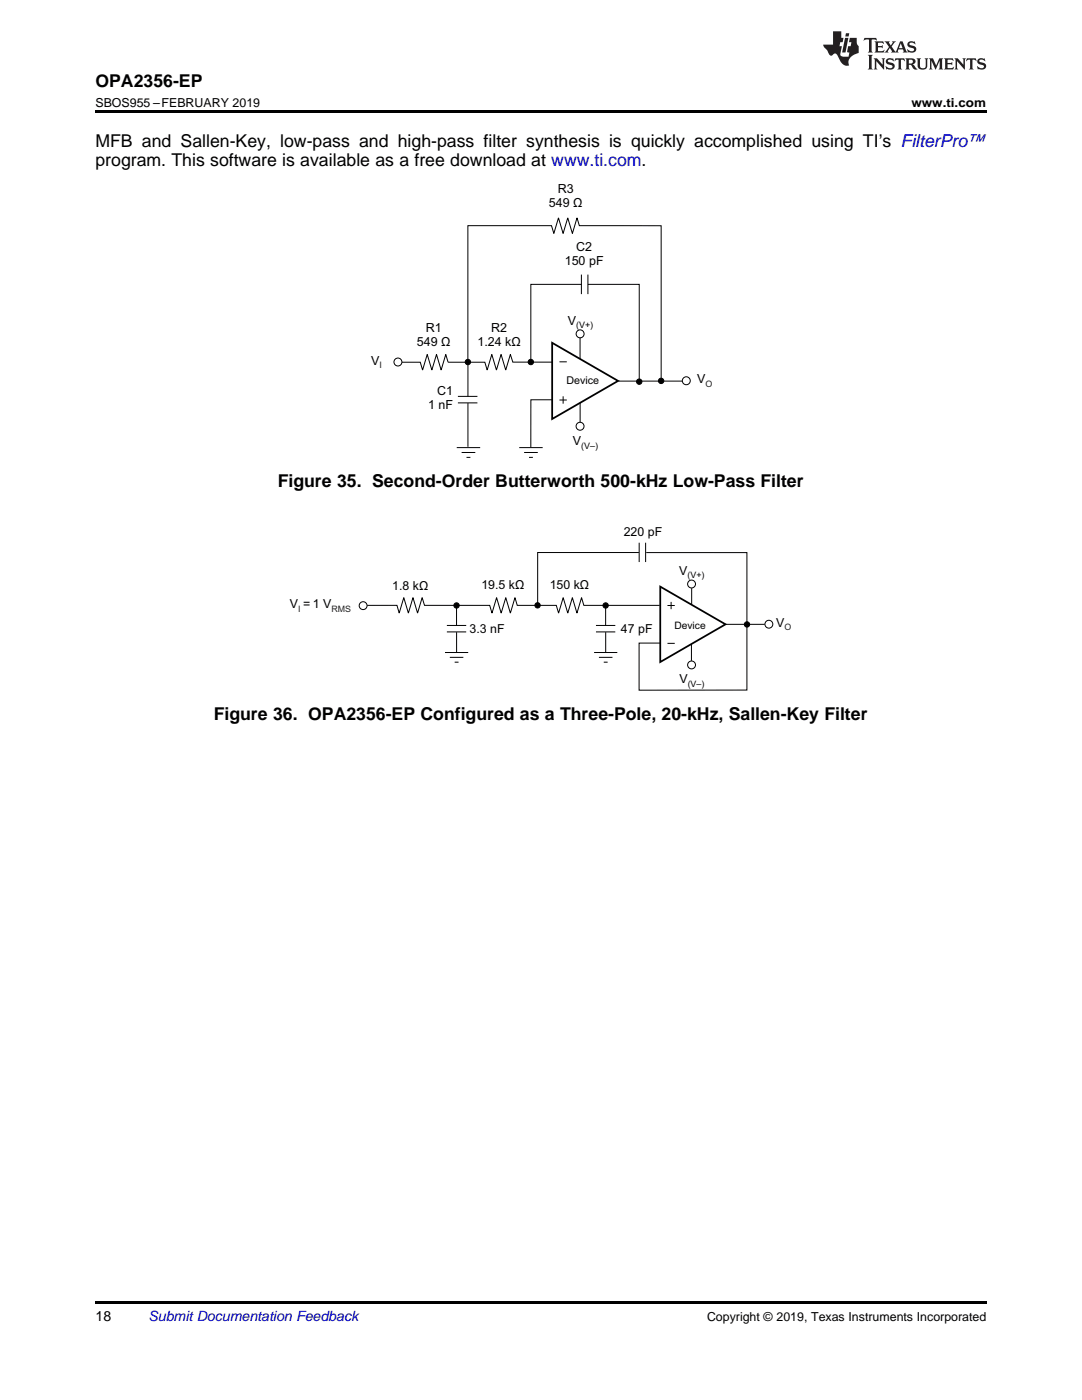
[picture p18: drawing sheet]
<svg xmlns="http://www.w3.org/2000/svg" width="216mm" height="279mm" viewBox="0 0 216 279" stroke-linecap="round" stroke-linejoin="round" font-family="sans-serif">
<defs><g id="words">
<g font-size="3.5">
<text x="19" y="17.3">OPA2356-EP</text>
<text x="19" y="29.3">MFB and Sallen-Key, low-pass and high-pass filter synthesis is quickly accomplished using TI’s FilterPro™</text>
<text x="19" y="33.2">program. This software is available as a free download at www.ti.com.</text>
<text x="55.4" y="97.2">Figure 35. Second-Order Butterworth 500-kHz Low-Pass Filter</text>
<text x="42.7" y="143.7">Figure 36. OPA2356-EP Configured as a Three-Pole, 20-kHz, Sallen-Key Filter</text>
</g>
<text font-size="2.8" x="19" y="263.6">18</text>
<text font-size="2.8" fill="#0000c8" x="29.6" y="263.6">Submit Documentation Feedback</text>
<g font-size="2.5">
<text x="19" y="21.4">SBOS955 –FEBRUARY 2019</text>
<text x="181.9" y="21.4">www.ti.com</text>
<text x="109.5" y="41.4">549 Ω</text>
<text x="111.3" y="38.6">R3</text>
<text x="112.7" y="52.9">150 pF</text>
<text x="115" y="50.1">C2</text>
<text x="113.3" y="64.8">V</text>
<text x="83.2" y="69">549 Ω</text>
<text x="84.9" y="66.3">R1</text>
<text x="95.3" y="69">1.24 kΩ</text>
<text x="98" y="66.3">R2</text>
<text x="74.1" y="72.8">V</text>
<text x="139.1" y="76.5">V</text>
<text x="85.4" y="81.7">1 nF</text>
<text x="87.2" y="78.9">C1</text>
<text x="114.3" y="88.8">V</text>
<text x="124.5" y="107">220 pF</text>
<text x="78.3" y="117.8">1.8 kΩ</text>
<text x="96.1" y="117.6">19.5 kΩ</text>
<text x="109.7" y="117.6">150 kΩ</text>
<text x="135.6" y="114.7">V</text>
<text x="57.9" y="121.3">V = 1 V</text>
<text x="154.9" y="125.1">V</text>
<text x="93.7" y="126.3">3.3 nF</text>
<text x="123.9" y="126.3">47 pF</text>
<text x="135.6" y="136.3">V</text>
<text x="141.1" y="263.6">Copyright © 2019, Texas Instruments Incorporated</text>
</g>
<text font-size="2.1" x="113" y="76.7">Device</text>
<text font-size="2" x="134.6" y="125.5">Device</text>
<g font-size="1.8">
<text x="115" y="65.5">(V+)</text>
<text x="116" y="89.5">(V–)</text>
<text x="137.2" y="115.4">(V+)</text>
<text x="137.2" y="137">(V–)</text>
</g>
<g font-size="1.8" fill="#231f20">
<text x="75.7" y="73.5">I</text>
<text x="140.8" y="77.2">O</text>
<text x="59.5" y="122">I</text>
<text x="66.1" y="122">RMS</text>
<text x="156.5" y="125.8">O</text>
</g>
</g></defs>
<path d="M19 22h177.8v.5h-177.8zM19 259.7h177.8v.5h-177.8z" fill="#000"/>
<g fill="none" stroke="#000" stroke-width=".2">
<path d="M116 56.8h-10.1v15.4M116 54.8v3.9M117.3 54.8v3.9M117.3 56.8h10.3v19.4M91.4 79.1h3.9M93.4 72.2v-27.2h16.6l.5 1.6 .9-3.1 1 3.1 .9-3.1 .9 3.1 .9-3.1 .5 1.5 16.3 .1v31M93.4 72.4v6.7M110.2 79.8h-4.3v9.5M110.2 72.3h-7.9l-.5-1.6-.9 3.2-.9-3.2-.9 3.2-1-3.2-.9 3.2-.5-1.6h-7.3l-.5-1.6-.9 3.2-.9-3.2-.9 3.2-1-3.2-.9 3.2-.4-1.6h-3.7M111.6 79.8h1.5M111.6 72.2h1.5M112.4 79.1v1.5"/>
<path d="M115.7 67.4v4.2M123.4 76.1h12.7M91.1 89.3h4.7M91.4 80.4h3.9M92.1 90.3h2.7M93.1 91.3h.8M93.4 80.4v8.8M103.6 89.3h4.7M104.6 90.3h2.7M105.6 91.3h.7M115.8 80.4v3.9M127.5 110.3h-20.2v10.6"/>
<path d="M127.5 108.3v3.9M128.8 108.3v3.9M128.9 110.3h20.1v27.4h-21.5v-9.4h4.2M138 117.4v3.3M88.8 130.2h4.6M89.2 126.1h3.8M89.2 124.8h3.8M89.8 131.2h2.7M90.7 132.2h.8M91.1 121.1v3.7M91.1 126.2v4M118.5 130.2h4.7"/>
<path d="M118.9 126.1h3.9M118.9 124.8h3.9M119.5 131.2h2.7M120.5 132.2h.7M120.8 121.1v3.7M120.9 126.2v4M131.6 120.8h-15.1l-.5-1.5-.9 3.1-.9-3.1-.9 3.1-.9-3.1-.9 3.1-.5-1.6h-7.8l-.4-1.5-1 3.1-.9-3.1-.9 3.1-.9-3.1-.9 3.1-.5-1.6h-13l-.5-1.5-.9 3.1-.9-3.1-.9 3.1-.9-3.1-.9 3.1-.5-1.6h-5.9M133.2 128.4h1.4M133.2 120.8h1.4M133.9 120.1v1.5M138 128.6v3.3M144.7 124.6h7.9"/>
<circle cx="79.4" cy="72.2" r=".79"/>
<circle cx="93.4" cy="72.2" r=".54"/>
<circle cx="105.9" cy="72.2" r=".54"/>
<circle cx="115.8" cy="66.6" r=".79"/>
<circle cx="127.6" cy="76.2" r=".54"/>
<circle cx="131.9" cy="76" r=".54"/>
<circle cx="136.9" cy="76" r=".79"/>
<circle cx="115.7" cy="85.1" r=".79"/>
<circle cx="138" cy="116.6" r=".79"/>
<circle cx="72.5" cy="120.9" r=".79"/>
<circle cx="91.1" cy="120.8" r=".53"/>
<circle cx="107.3" cy="120.8" r=".53"/>
<circle cx="120.8" cy="120.8" r=".53"/>
<circle cx="138" cy="132.7" r=".79"/>
<circle cx="149.1" cy="124.6" r=".53"/>
<circle cx="153.4" cy="124.6" r=".79"/>
</g>
<path d="M131.7 117.1l13.1 7.5-13.1 7.5z" fill="none" stroke="#000" stroke-width=".35"/>
<g fill="#000">
<circle cx="93.4" cy="72.2" r=".54"/>
<circle cx="105.9" cy="72.2" r=".54"/>
<circle cx="127.6" cy="76.2" r=".54"/>
<circle cx="131.9" cy="76" r=".54"/>
<circle cx="91.1" cy="120.8" r=".53"/>
<circle cx="107.3" cy="120.8" r=".53"/>
<circle cx="120.8" cy="120.8" r=".53"/>
<circle cx="149.1" cy="124.6" r=".53"/>
</g>
<path d="M110.2 68.4l13.1 7.6-13.1 7.6z" fill="none" stroke="#000" stroke-width=".36"/>
<g fill="#231f20">
<path d="M172.5 7.6l-.1 .5 .4-.2h.6v.1v2.1l-.2 .4h.9l-.2-.4v-2.1l.1-.1h.5l.5 .2-.2-.5zM174.5 8.3l.2 .3v1.5l-.2 .4h1.8l.2-.6a1.04 1.04 0 0 1-1.3 .2v-.7h.6l.3 .2v-.6l-.3 .2h-.6v-.6l.8-.1 .4 .3-.2-.5zM176.5 8.3l.9 1.1-.9 1.1h.8l-.2-.2 .4-.7 .5 .7-.2 .2h1.5l-.2-.2 .2-.4h.9l.1 .4-.2 .2h1l-.3-.3-.7-1.9h-.5l-.9 2-.8-1 .9-1h-.8l.1 .3-.4 .5-.3-.6 .1-.2zM179.7 8.6l.4 1h-.7zM181.3 8.4a.63 .63 0 0 0-.2 .7 .63 .63 0 0 0 .6 .4l.6 .2 .1 .2a.75 .75 0 0 1-.7 .4 .75 .75 0 0 1-.6-.5l.1 .7 .1-.1a1.11 1.11 0 0 0 1.5-.6 1.13 1.13 0 0 0-1.2-.8l-.1-.4a1.04 1.04 0 0 1 1.2 .2l-.2-.5-.2 .1-.4-.2zM173.2 10.9l.2 .4v2.2l-.2 .4h1l-.3-.4v-2.2l.3-.4zM174.3 11.6l.3 .4v1.5l-.3 .4h.8l-.2-.4v-1.3l1.5 1.7v-1.9l.2-.4h-.7l.2 .4v.9l-1.1-1.3zM177 11.8a.62 .62 0 0 0-.2 .7 .62 .62 0 0 0 .6 .4l.6 .1 .1 .3a.76 .76 0 0 1-.7 .3 .76 .76 0 0 1-.7-.4l.2 .7 .1-.1a1.11 1.11 0 0 0 1.5-.6 1.13 1.13 0 0 0-1.2-.8l-.1-.4a1.04 1.04 0 0 1 1.2 .2l-.2-.6-.2 .1-.5-.1zM178.7 11.6l-.2 .6a.61 .61 0 0 1 .8-.3v1.6l-.2 .4h.9l-.2-.4v-1.6a.63 .63 0 0 1 .7 .3l-.1-.6zM180.6 11.6l.3 .4v1.5l-.3 .4h1l-.2-.2-.1-.8 .6 .2a.76 .76 0 0 0 1.2 .7l-1-1a.58 .58 0 0 0 .6-.5 .58 .58 0 0 0-.5-.6zM181.4 11.9h.1a.45 .45 0 0 1 .5 .1 .45 .45 0 0 1 .1 .5l-.8 .2zM182.9 11.6l.2 .2a2.17 2.17 0 0 0 .3 1.9 .99 .99 0 0 0 1.6-.6v-1.1l.2-.4h-.7l.2 .2a1.92 1.92 0 0 1-.2 1.8 .6 .6 0 0 1-.9-.5v-1.1l.2-.4zM185.4 11.6l.2 .4v1.5l-.2 .4h.7l-.2-.4v-1.4l.8 1.8 .8-1.8v1.4l-.2 .4h.9l-.2-.4v-1.5l.2-.4h-.8l-.6 1.5-.6-1.5zM188.4 11.6l.2 .4v1.5l-.2 .4h1.8l.1-.6a1.04 1.04 0 0 1-1.2 .1v-.6h.5l.4 .2v-.6l-.4 .2h-.5v-.7h.8l.3 .3-.1-.6zM190.5 11.6l.2 .4v1.5l-.2 .4h.7l-.2-.4v-1.3l1.5 1.7v-1.9l.2-.4h-.7l.2 .4v.9l-1.1-1.3zM192.9 11.6l-.1 .6a.61 .61 0 0 1 .7-.3l.1 1.6-.3 .4h1l-.3-.4 .1-1.6a.63 .63 0 0 1 .7 .3l-.1-.6zM195.2 11.8a.62 .62 0 0 0-.2 .7 .62 .62 0 0 0 .6 .4l.6 .1 .1 .3a.76 .76 0 0 1-.7 .3 .76 .76 0 0 1-.6-.4l.1 .7 .1-.1a1.11 1.11 0 0 0 1.6-.6 1.13 1.13 0 0 0-1.3-.8l-.1-.4a1.04 1.04 0 0 1 1.2 .2l-.1-.6-.2 .1-.5-.1z"/>
<path d="M166.2 6.3v2.6h-1.9v.4l.8 .9a.91 .91 0 0 0 1 .8 .56 .56 0 0 1 .5-.3 .56 .56 0 0 1 .5 .3l.4 .8a1.53 1.53 0 0 0 1.9 1.2 1.54 1.54 0 0 1 1-2.1l.9-.3v-1.4a1.52 1.52 0 0 1-.4-1.6h-1.3l-.2 .8h.5l-.2 .8h-.5l-.1 1v.2l.4 .1-.2 .8a1.93 1.93 0 0 1-1.6-.3l.3-1.8h-.5l.2-.8h.4l.2-.8h-.4v-1.3zM168.6 7.6l-.6 2.9h.7l.6-2.9zM168.8 6.6l-.1 .7h.6l.2-.7z"/>
</g>
<use href="#words"/>
</svg>
